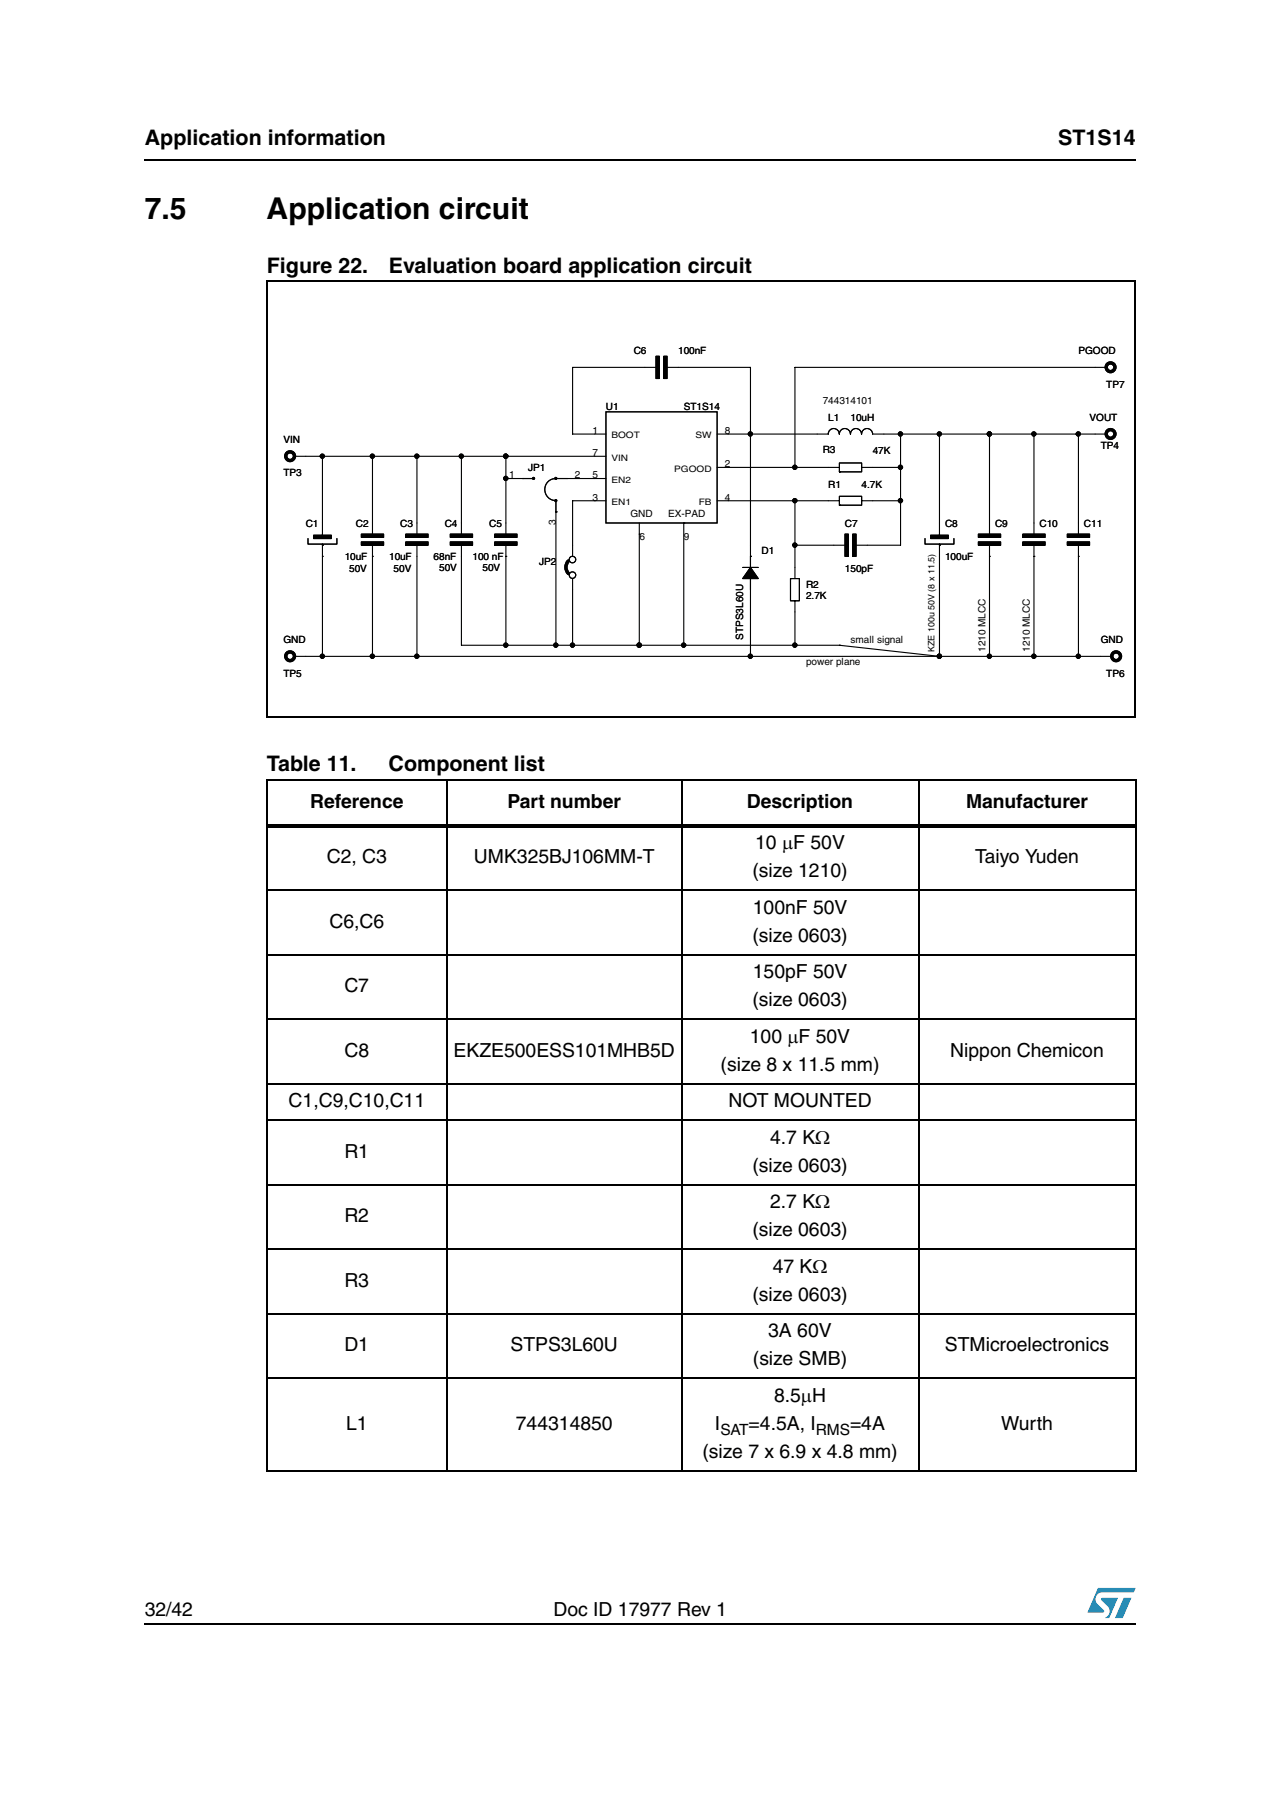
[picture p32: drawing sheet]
<svg xmlns="http://www.w3.org/2000/svg" width="210mm" height="297mm" viewBox="0 0 210 297" stroke-linecap="round" stroke-linejoin="round" font-family="sans-serif">
<defs><g id="words">
<g font-size="4.9">
<text x="23.7" y="35.9">7.5</text>
<text x="43.7" y="35.9">Application circuit</text>
</g>
<g font-size="3.5">
<text x="23.7" y="23.9">Application information</text>
<text x="173.5" y="23.9">ST1S14</text>
<text x="43.7" y="44.8">Figure 22.</text>
<text x="63.7" y="44.8">Evaluation board application circuit</text>
<text x="43.7" y="126.4">Table 11.</text>
<text x="63.7" y="126.4">Component list</text>
</g>
<g font-size="3.2">
<text x="50.9" y="132.6">Reference</text>
<text x="83.2" y="132.6">Part number</text>
<text x="122.5" y="132.6">Description</text>
<text x="158.4" y="132.6">Manufacturer</text>
<text x="53.6" y="141.6">C2, C3</text>
<text x="77.7" y="141.6">UMK325BJ106MM-T</text>
<text x="123.4" y="143.9">(size 1210)</text>
<text x="123.8" y="139.3">10 μF 50V</text>
<text x="159.9" y="141.6">Taiyo Yuden</text>
<text x="123.4" y="149.9">100nF 50V</text>
<text x="54" y="152.1">C6,C6</text>
<text x="123.4" y="154.5">(size 0603)</text>
<text x="123.4" y="160.4">150pF 50V</text>
<text x="56.5" y="162.7">C7</text>
<text x="123.4" y="165">(size 0603)</text>
<text x="56.5" y="173.3">C8</text>
<text x="74.4" y="173.3">EKZE500ESS101MHB5D</text>
<text x="123" y="171">100 μF 50V</text>
<text x="155.8" y="173.3">Nippon Chemicon</text>
<text x="118.2" y="175.6">(size 8 x 11.5 mm)</text>
<text x="47.3" y="181.6">C1,C9,C10,C11</text>
<text x="119.5" y="181.6">NOT MOUNTED</text>
<text x="56.5" y="189.9">R1</text>
<text x="126.3" y="187.6">4.7 KΩ</text>
<text x="123.4" y="192.2">(size 0603)</text>
<text x="56.5" y="200.5">R2</text>
<text x="123.4" y="202.8">(size 0603)</text>
<text x="126.3" y="198.2">2.7 KΩ</text>
<text x="126.7" y="208.8">47 KΩ</text>
<text x="56.5" y="211.1">R3</text>
<text x="123.4" y="213.4">(size 0603)</text>
<text x="56.5" y="221.7">D1</text>
<text x="83.7" y="221.7">STPS3L60U</text>
<text x="126" y="219.4">3A 60V</text>
<text x="154.9" y="221.7">STMicroelectronics</text>
<text x="123.5" y="223.9">(size SMB)</text>
<text x="126.9" y="230">8.5μH</text>
<text x="56.7" y="234.5">L1</text>
<text x="84.6" y="234.5">744314850</text>
<text x="115.2" y="239.1">(size 7 x 6.9 x 4.8 mm)</text>
<text x="117.2" y="234.5">I</text>
<text x="122.8" y="234.5">=4.5A, I</text>
<text x="139.4" y="234.5">=4A</text>
<text x="164.2" y="234.5">Wurth</text>
<text x="23.7" y="265.1">32/42</text>
<text x="90.8" y="265.1">Doc ID 17977 Rev 1</text>
</g>
<g font-size="2.5">
<text x="118.1" y="235.3">SAT</text>
<text x="133.8" y="235.3">RMS</text>
</g>
<g font-size="1.6">
<text x="103.9" y="58.1">C6</text>
<text x="111.2" y="58.1">100nF</text>
<text x="176.8" y="58.1">PGOOD</text>
<text x="181.4" y="63.6">TP7</text>
<text x="97.2" y="71.2">1</text>
<text x="99.4" y="67.2">U1</text>
<text x="112.1" y="67.2">ST1S14</text>
<text x="118.9" y="71.2">8</text>
<text x="134.9" y="66.3">744314101</text>
<text x="135.8" y="69">L1</text>
<text x="139.5" y="69">10uH</text>
<text x="178.7" y="69">VOUT</text>
<text x="46.5" y="72.7">VIN</text>
<text x="86.6" y="77.2">JP1</text>
<text x="97.2" y="74.8">7</text>
<text x="118.9" y="76.6">2</text>
<text x="134.9" y="74.3">R3</text>
<text x="143.1" y="74.5">47K</text>
<text x="180.5" y="73.6">TP4</text>
<text x="46.5" y="78.2">TP3</text>
<text x="83.5" y="78.5">1</text>
<text x="94.3" y="78.5">2</text>
<text x="97.2" y="82.1">3</text>
<text x="97.2" y="78.5">5</text>
<text x="118.9" y="82.1">4</text>
<text x="135.8" y="80">R1</text>
<text x="141.3" y="80">4.7K</text>
<text x="50.1" y="86.4">C1</text>
<text x="58.3" y="86.4">C2</text>
<text x="65.6" y="86.4">C3</text>
<text x="72.9" y="86.4">C4</text>
<text x="80.2" y="86.4">C5</text>
<text x="91.1" y="86.1" transform="rotate(-90 91.1 86.1)">3</text>
<text x="103.4" y="84.7">GND</text>
<text x="104.9" y="88.5">6</text>
<text x="109.6" y="84.7">EX-PAD</text>
<text x="112.2" y="88.5">9</text>
<text x="138.6" y="86.4">C7</text>
<text x="155" y="86.4">C8</text>
<text x="163.2" y="86.4">C9</text>
<text x="170.5" y="86.4">C10</text>
<text x="177.8" y="86.4">C11</text>
<text x="56.5" y="91.8">10uF</text>
<text x="57.3" y="93.8">50V</text>
<text x="63.8" y="91.8">10uF</text>
<text x="64.5" y="93.8">50V</text>
<text x="71.1" y="91.8">68nF</text>
<text x="72" y="93.7">50V</text>
<text x="77.5" y="91.8">100 nF</text>
<text x="79.1" y="93.7">50V</text>
<text x="88.4" y="92.7">JP2</text>
<text x="124.9" y="90.9">D1</text>
<text x="138.6" y="93.8">150pF</text>
<text x="155" y="91.8">100uF</text>
<text x="132.2" y="96.4">R2</text>
<text x="132.2" y="98.2">2.7K</text>
<text x="46.5" y="105.5">GND</text>
<text x="121.9" y="104.9" transform="rotate(-90 121.9 104.9)">STPS3L60U</text>
<text x="139.5" y="105.5">small signal</text>
<text x="161.6" y="106.9" transform="rotate(-90 161.6 106.9)">1210 MLCC</text>
<text x="168.9" y="106.9" transform="rotate(-90 168.9 106.9)">1210 MLCC</text>
<text x="180.5" y="105.5">GND</text>
<text x="46.5" y="111">TP5</text>
<text x="132.2" y="109.1">power plane</text>
<text x="181.4" y="111">TP6</text>
</g>
<g font-size="1.5">
<text x="100.3" y="71.9">BOOT</text>
<text x="114" y="71.9">SW</text>
<text x="100.3" y="75.5">VIN</text>
<text x="110.6" y="77.4">PGOOD</text>
<text x="100.3" y="82.8">EN1</text>
<text x="100.3" y="79.2">EN2</text>
<text x="114.6" y="82.8">FB</text>
<text x="153.2" y="106.9" transform="rotate(-90 153.2 106.9)">KZE 100u 50V (8 x 11.5)</text>
</g>
</g></defs>
<g fill="#0099d8">
<path d="M184.3 262.1h1.2l-1.4 3.3h-1.3z"/>
<path d="M180.1 260.5h6.1l-.3 .7h-5.1a1.13 1.13 0 0 0-1.1 .7 1.13 1.13 0 0 0 .3 1.2l1 1v.3l-2.7 .1z"/>
<path d="M180.6 262.1h2.7l-1.4 3.3h-.7a1.18 1.18 0 0 0 .5-1.9l-1.1-1.1z"/>
</g>
<path d="M23.6 26.2l.1 .2zM43.6 135.1h142.7v.6h-142.7zM23.6 266.3l.1 .1z" fill="#000"/>
<g fill="none" stroke="#000" stroke-width=".17">
<path d="M23.7 26.3h162.6M43.6 128h142.7M43.7 128.1v113.1M73.3 127.9v113.4M111.8 127.9v113.4M150.6 127.9v113.4M186.2 128.1v113.1M43.6 146h142.7M43.6 156.6h142.7M43.6 167.2h142.7M43.6 177.7h142.7M43.6 183.7h142.7"/>
<path d="M43.6 194.3h142.7M43.6 204.9h142.7M43.6 215.5h142.7M43.6 226.1h142.7M43.6 241.2h142.7M23.7 266.3h162.6"/>
</g>
<path d="M43.7 46h142.5v71.8h-142.5z" fill="#fff"/>
<g fill="none" stroke="#000" stroke-width=".18">
<path d="M107.6 58.4h.5v3.7h-.5zM108.8 58.4h.6v3.7h-.6zM48.3 74.8h4.6M52.9 74.8h.1M52.9 74.8h8.2M52.9 74.8v13M61.1 74.8h7.3M61.1 74.8h.1M61.1 74.8v12.8M68.4 74.8v12.8M68.4 74.8h7.3v12.8M68.4 74.8h.1"/>
<path d="M75.7 74.8h.1M75.7 74.8h23.7M83 74.8h.1M83 78.5h.1M83 74.8v3.7h2.7M83 78.5v9.1M85.7 78.5h.1M85.7 78.5h1.8M87.4 78.3h.2v.3h-.2zM91 78.3h.3v.3h-.3zM93 78.5h6.4M93 78.5h.1"/>
<path d="M93 78.5h-1.8a1.81 1.81 0 0 0-1.9 1.8 1.81 1.81 0 0 0 1.9 1.8v23.7M99.4 67.5h18.2v18.3h-18.2zM107.6 60.3h-13.7v10.9h5.5M109.4 60.3h13.7v10.9M117.6 71.2h5.5M117.6 76.7h20.1M119.4 76.7h.1M123.1 71.2h.1M123.1 71.2v21.9M123.1 71.2h12.7a.9 .9 0 0 1 .9-.9 .9 .9 0 0 1 .9 .9M130.4 76.7h.1M137.7 75.9h3.6v1.5h-3.6z"/>
<path d="M137.7 77.4h.1M137.7 71.2a.9 .9 0 0 1 .8-.9 .9 .9 0 0 1 .9 .9M139.5 71.2a.9 .9 0 0 1 .9-.9 .9 .9 0 0 1 .9 .9M141.3 76.7h6.4M141.3 71.2a.9 .9 0 0 1 .9-.9 .9 .9 0 0 1 .9 .9M143.1 71.2h4.6M147.7 71.2h.1M147.7 76.7h.1M147.7 71.2v5.5M147.7 71.2h21.9M147.7 76.7v5.4M154.1 71.2v16.6"/>
<path d="M154.1 71.2h.1M162.3 71.2h.1M162.3 71.2v16.4M169.6 71.2h.1M169.6 71.2h7.2M169.6 71.2v16.4M176.8 71.2h4.6M176.8 71.2h.1M176.8 71.2v16.4M181.4 60.3h-51v16.4M50.5 88.3v.9h4.7v-.9M51.4 87.8h2.9v.5h-2.9z"/>
<path d="M52.9 91.2h.1M52.9 89.4h.1M52.9 89.2v18.5M59.3 88.9h3.6v.5h-3.6zM59.3 87.6h3.6v.6h-3.6zM61.1 91.2h.1M61.1 89.4v18.3M66.6 88.9h3.6v.5h-3.6zM66.6 87.6h3.6v.6h-3.6zM68.4 89.4v18.3M73.8 88.9h3.7v.5h-3.7zM73.8 87.6h3.7v.6h-3.7z"/>
<path d="M75.7 89.4v16.4h7.3M81.1 88.9h3.7v.5h-3.7zM81.1 87.6h3.7v.6h-3.7zM83 91.2h.1M83 89.4v16.4M91 82h.3v.2h-.3zM91.2 84h.1M93.9 94.9v10.9M99.4 82.1h-5.5v9.1M104.8 87.6h.1M104.8 85.8v20M112.1 85.8h.1"/>
<path d="M112.1 85.8v20M117.6 82.1h12.8M121.8 93.1h2.5M123.1 93.1l1.2 1.8h-2.5zM123.1 94.9v12.8M123.1 91.2h.1M129.6 94.9h1.5v3.6h-1.5zM129.6 94.9h.1M130.4 98.5v7.3M130.4 89.4h.1M130.4 89.4v5.5M130.4 82.1h.1"/>
<path d="M130.4 82.1v7.3M130.4 89.4h8.2M130.4 82.1h7.3M137.7 81.4h3.6v1.5h-3.6zM137.7 82.9h.1M138.6 87.6h.5v3.6h-.5zM139.8 87.6h.6v3.6h-.6zM141.3 82.1h6.4M147.7 82.1v7.3h-7.3M151.7 88.3v.9h4.7v-.9M152.6 87.8h2.9v.5h-2.9zM154.1 89.2v18.5"/>
<path d="M154.1 89.4h.1M160.4 88.9h3.7v.5h-3.7zM160.4 87.6h3.7v.6h-3.7zM162.3 91.2h.1M162.3 89.4v18.3M167.7 88.9h3.7v.5h-3.7zM167.7 87.6h3.7v.6h-3.7zM169.6 91.2h.1M169.6 89.4v18.3M175 88.9h3.7v.5h-3.7zM175 87.6h3.7v.6h-3.7zM176.8 91.2h.1"/>
<path d="M176.8 89.4v18.3M48.3 107.7h4.6M52.9 107.7h8.2M61.1 107.7h7.3M68.4 107.7h.1M68.4 107.7h85.7M83 105.8h8.2M91.2 105.8h2.7M93.9 105.8h.1M93.9 105.8h36.5M104.8 105.8h.1M112.1 105.8h.1"/>
<path d="M123.1 107.7h.1M130.4 105.8h7.3M137.7 105.8h.1M137.7 105.8l16.4 1.9M154.1 107.7h8.2M162.3 107.7h7.3M169.6 107.7h7.2M176.8 107.7h5.5"/>
<circle cx="52.9" cy="74.8" r=".35"/>
<circle cx="61.1" cy="74.8" r=".35"/>
<circle cx="68.4" cy="74.8" r=".35"/>
<circle cx="75.7" cy="74.8" r=".35"/>
<circle cx="82.9" cy="74.8" r=".35"/>
<circle cx="82.9" cy="78.5" r=".35"/>
<circle cx="123.1" cy="71.2" r=".35"/>
<circle cx="130.3" cy="76.6" r=".35"/>
<circle cx="147.7" cy="71.2" r=".35"/>
<circle cx="147.7" cy="76.6" r=".35"/>
<circle cx="154" cy="71.2" r=".35"/>
<circle cx="162.2" cy="71.2" r=".35"/>
<circle cx="169.5" cy="71.2" r=".35"/>
<circle cx="176.8" cy="71.2" r=".35"/>
<circle cx="93.9" cy="91.8" r=".54"/>
<circle cx="93.9" cy="94.3" r=".54"/>
<circle cx="130.3" cy="89.4" r=".35"/>
<circle cx="130.3" cy="82.1" r=".35"/>
<circle cx="147.7" cy="82.1" r=".35"/>
<circle cx="52.9" cy="107.6" r=".35"/>
<circle cx="61.1" cy="107.6" r=".35"/>
<circle cx="68.4" cy="107.6" r=".35"/>
<circle cx="82.9" cy="105.8" r=".35"/>
<circle cx="91.1" cy="105.8" r=".35"/>
<circle cx="93.9" cy="105.8" r=".35"/>
<circle cx="104.8" cy="105.8" r=".35"/>
<circle cx="112.1" cy="105.8" r=".35"/>
<circle cx="123.1" cy="107.6" r=".35"/>
<circle cx="130.3" cy="105.8" r=".35"/>
<circle cx="154" cy="107.6" r=".35"/>
<circle cx="162.2" cy="107.6" r=".35"/>
<circle cx="169.5" cy="107.6" r=".35"/>
<circle cx="176.8" cy="107.6" r=".35"/>
</g>
<g fill="#000">
<path d="M123.1 93.1l1.2 1.8h-2.5z"/>
<path d="M87.4 78.3h.2v.3h-.2z" fill-rule="evenodd"/>
<path d="M87.4 78.3h.2v.3h-.2z" fill-rule="evenodd"/>
<path d="M91 78.3h.3v.3h-.3z" fill-rule="evenodd"/>
<path d="M91 78.3h.3v.3h-.3z" fill-rule="evenodd"/>
<path d="M91 82h.3v.2h-.3z" fill-rule="evenodd"/>
<path d="M91 82h.3v.2h-.3z" fill-rule="evenodd"/>
<circle cx="52.9" cy="74.8" r=".35"/>
<circle cx="61.1" cy="74.8" r=".35"/>
<circle cx="68.4" cy="74.8" r=".35"/>
<circle cx="75.7" cy="74.8" r=".35"/>
<circle cx="82.9" cy="74.8" r=".35"/>
<circle cx="82.9" cy="78.5" r=".35"/>
<circle cx="123.1" cy="71.2" r=".35"/>
<circle cx="130.3" cy="76.6" r=".35"/>
<circle cx="147.7" cy="71.2" r=".35"/>
<circle cx="147.7" cy="76.6" r=".35"/>
<circle cx="154" cy="71.2" r=".35"/>
<circle cx="162.2" cy="71.2" r=".35"/>
<circle cx="169.5" cy="71.2" r=".35"/>
<circle cx="176.8" cy="71.2" r=".35"/>
<circle cx="130.3" cy="89.4" r=".35"/>
<circle cx="130.3" cy="82.1" r=".35"/>
<circle cx="147.7" cy="82.1" r=".35"/>
<circle cx="52.9" cy="107.6" r=".35"/>
<circle cx="61.1" cy="107.6" r=".35"/>
<circle cx="68.4" cy="107.6" r=".35"/>
<circle cx="82.9" cy="105.8" r=".35"/>
<circle cx="91.1" cy="105.8" r=".35"/>
<circle cx="93.9" cy="105.8" r=".35"/>
<circle cx="104.8" cy="105.8" r=".35"/>
<circle cx="112.1" cy="105.8" r=".35"/>
<circle cx="123.1" cy="107.6" r=".35"/>
<circle cx="130.3" cy="105.8" r=".35"/>
<circle cx="154" cy="107.6" r=".35"/>
<circle cx="162.2" cy="107.6" r=".35"/>
<circle cx="169.5" cy="107.6" r=".35"/>
<circle cx="176.8" cy="107.6" r=".35"/>
</g>
<g fill="none" stroke="#000" stroke-width=".55">
<path d="M93.2 92a1.51 1.51 0 0 0 0 2.1"/>
<circle cx="47.6" cy="74.8" r=".72"/>
<circle cx="182.1" cy="60.2" r=".72"/>
<circle cx="182.1" cy="71.2" r=".72"/>
<circle cx="47.6" cy="107.6" r=".72"/>
<circle cx="183" cy="107.6" r=".72"/>
</g>
<g fill="#000">
<path d="M107.6 58.4h.5v3.7h-.5zM108.8 58.4h.6v3.7h-.6zM51.4 87.8h2.9v.5h-2.9zM59.3 88.9h3.6v.5h-3.6zM59.3 87.6h3.6v.6h-3.6zM66.6 88.9h3.6v.5h-3.6zM66.6 87.6h3.6v.6h-3.6zM73.8 88.9h3.7v.5h-3.7zM73.8 87.6h3.7v.6h-3.7zM81.1 88.9h3.7v.5h-3.7zM81.1 87.6h3.7v.6h-3.7zM138.6 87.6h.5v3.6h-.5z"/>
<path d="M139.8 87.6h.6v3.6h-.6zM152.6 87.8h2.9v.5h-2.9zM160.4 88.9h3.7v.5h-3.7zM160.4 87.6h3.7v.6h-3.7zM167.7 88.9h3.7v.5h-3.7zM167.7 87.6h3.7v.6h-3.7zM175 88.9h3.7v.5h-3.7zM175 87.6h3.7v.6h-3.7z"/>
</g>
<path d="M43.8 46.1h142.4M43.8 46v71.7M186.2 46.1v71.7M43.7 117.7h142.5" fill="none" stroke="#000" stroke-width=".17"/>
<use href="#words"/>
</svg>
